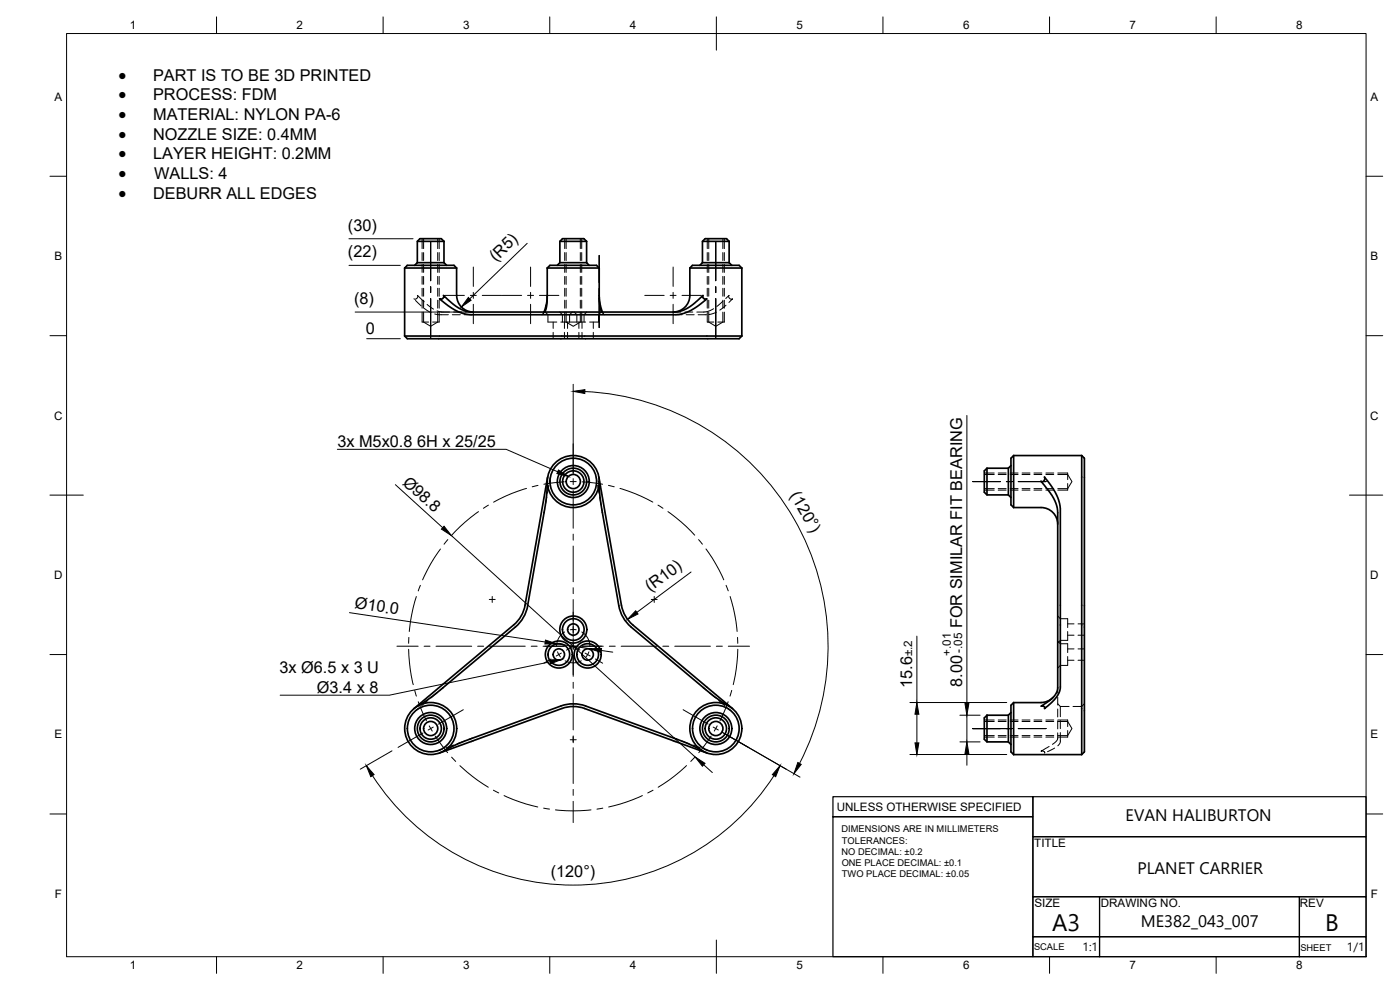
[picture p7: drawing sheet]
<svg xmlns="http://www.w3.org/2000/svg" width="420mm" height="297mm" viewBox="0 0 420 297" stroke-linecap="round" stroke-linejoin="round" font-family="sans-serif">
<defs><g id="words">
<g font-size="7.1">
<text x="315.7" y="279.3">A3</text>
<text x="397.7" y="279.2">B</text>
</g>
<g font-size="5.2">
<text x="35.6" y="24.2">·</text>
<text x="35.6" y="30.1">·</text>
<text x="35.6" y="36">·</text>
<text x="35.6" y="41.9">·</text>
<text x="35.6" y="47.8">·</text>
<text x="35.6" y="53.7">·</text>
<text x="35.6" y="59.6">·</text>
</g>
<g font-size="5">
<text x="337.8" y="246.4">EVAN HALIBURTON</text>
<text x="341.3" y="262.2">PLANET CARRIER</text>
<text x="342.4" y="278.3">ME382_043_007</text>
</g>
<g font-size="4.9">
<text x="46" y="24.2">PART IS TO BE 3D PRINTED</text>
<text x="46" y="30.1">PROCESS: FDM</text>
<text x="46" y="36">MATERIAL: NYLON PA-6</text>
<text x="46" y="41.9">NOZZLE SIZE: 0.4MM</text>
<text x="46" y="47.8">LAYER HEIGHT: 0.2MM</text>
<text x="46.3" y="53.7">WALLS: 4</text>
<text x="46" y="59.6">DEBURR ALL EDGES</text>
<text x="104.4" y="69.2">(30)</text>
<text x="104.4" y="77.2">(22)</text>
<text x="148.8" y="78.7" transform="rotate(-44 148.8 78.7)">(R5)</text>
<text x="106.3" y="91.2">(8)</text>
<text x="109.8" y="100.2">0</text>
<text x="101.2" y="134.1">3x M5x0.8</text>
<text x="125.2" y="134.1">6H x 25/25</text>
<text x="120.6" y="145.1" transform="rotate(42 120.6 145.1)">Ø98.8</text>
<text x="237" y="148.6" transform="rotate(60 237 148.6)">(120°)</text>
<text x="195.2" y="177.7" transform="rotate(-37 195.2 177.7)">(R10)</text>
<text x="106.3" y="182.5" transform="rotate(9 106.3 182.5)">Ø10.0</text>
<text x="288.7" y="188.5" transform="rotate(-90 288.7 188.5)">FOR SIMILAR FIT BEARING</text>
<text x="83.9" y="201.9">3x Ø6.5 x 3 U</text>
<text x="95.1" y="207.9">Ø3.4 x 8</text>
<text x="273.7" y="206.4" transform="rotate(-90 273.7 206.4)">15.6</text>
<text x="288.7" y="206.1" transform="rotate(-90 288.7 206.1)">8.00</text>
<text x="165.3" y="263.2">(120°)</text>
</g>
<g font-size="3.6">
<text x="324.9" y="285.4">1:1</text>
<text x="404.2" y="285.4">1/1</text>
</g>
<g font-size="3.5">
<text x="39" y="8.8">1</text>
<text x="89" y="8.8">2</text>
<text x="139" y="8.8">3</text>
<text x="189" y="8.8">4</text>
<text x="239" y="8.8">5</text>
<text x="289" y="8.8">6</text>
<text x="339" y="8.8">7</text>
<text x="389" y="8.8">8</text>
<text x="16.3" y="30.2">A</text>
<text x="411.3" y="30.2">A</text>
<text x="16.3" y="78">B</text>
<text x="411.3" y="78">B</text>
<text x="16.2" y="125.9">C</text>
<text x="411.2" y="125.9">C</text>
<text x="16.2" y="173.7">D</text>
<text x="411.2" y="173.7">D</text>
<text x="273.7" y="196.9" transform="rotate(-90 273.7 196.9)">±.2</text>
<text x="285.3" y="196.8" transform="rotate(-90 285.3 196.8)">+.01</text>
<text x="288.7" y="195.9" transform="rotate(-90 288.7 195.9)">-.05</text>
<text x="16.3" y="221.6">E</text>
<text x="411.3" y="221.6">E</text>
<text x="251.1" y="243.3">UNLESS OTHERWISE SPECIFIED</text>
<text x="310.4" y="254">TITLE</text>
<text x="16.4" y="269.4">F</text>
<text x="411.4" y="269.4">F</text>
<text x="310.4" y="272.1">SIZE</text>
<text x="330.4" y="272">DRAWING NO.</text>
<text x="390.1" y="272.1">REV</text>
<text x="39" y="290.8">1</text>
<text x="89" y="290.8">2</text>
<text x="139" y="290.8">3</text>
<text x="189" y="290.8">4</text>
<text x="239" y="290.8">5</text>
<text x="289" y="290.8">6</text>
<text x="339" y="290.8">7</text>
<text x="389" y="290.8">8</text>
</g>
<g font-size="2.8">
<text x="252.5" y="249.8">DIMENSIONS ARE IN MILLIMETERS</text>
<text x="252.5" y="256.5">NO DECIMAL: ±0.2</text>
<text x="252.7" y="253.1">TOLERANCES:</text>
<text x="252.6" y="259.8">ONE PLACE DECIMAL: ±0.1</text>
<text x="252.7" y="263.2">TWO PLACE DECIMAL: ±0.05</text>
<text x="310.3" y="285.2">SCALE</text>
<text x="390.2" y="285.3">SHEET</text>
</g>
</g></defs>
<!-- layer: Visible -->
<g fill="none" stroke="#000" stroke-width=".51">
<path d="M125.2 72.4h8M125.2 78.8h8M125.2 78.8l-.8 .8M133.2 72.4l-.8-.8h-6.4l-.8 .8v6.4M133.2 72.4v6.4M133.2 78.8l.8 .8M168 72.4h8M168 78.8h8M168 78.8l-.8 .8M176 72.4l-.8-.8h-6.4l-.8 .8v6.4M176 72.4v6.4M176 78.8l.8 .8"/>
<path d="M210.8 72.4h8M210.8 78.8h8M210.8 78.8l-.8 .8M218.8 72.4l-.8-.8h-6.4l-.8 .8v6.4M218.8 72.4v6.4M218.8 78.8l.8 .8M121.4 80.4l.8-.8h14l.8 .8M121.4 80.4h15.6M121.4 80.4v20.4M131.9 89.6l.5 .2 .5-.3 .3-.5-.1-.4 2.3 2.2 2.1 1.5 1.9 .9 2 .4h61.2l2.1-.4 1.9-.9 2-1.5 2.4-2.2-.1 .4 .3 .5 .5 .3 .5-.2-2.4 2-2.4 1.5-2.2 .9-2.4 .4h-61.9l-2-.4-2.2-.9-2.4-1.5zM137 80.4v8.2M137.1 88.6a5 5 0 0 0 5 5"/>
<path d="M164.2 80.4h15.6M164.2 80.4l-.1 10.8-.3 1.8-.5 .6 .6-1.9 .3-2.6M164.2 80.4l.8-.8h14l.8 .8M179.8 80.4l.1 10.8 .4 1.8 .5 .6-.6-1.9-.4-2.6M207 80.4l.8-.8h14l.8 .8M207 80.4h15.6M207 80.4v8.2a5 5 0 0 1-5 5M222.6 80.4v20.4M121.4 100.8l.8 .8h99.6l.8-.8M121.4 100.8h101.2M303.4 139.7l-.8 .8M304.2 136.7v15.6"/>
<path d="M304.2 136.7l-.8 .8v14l.8 .8M304.2 136.7h20.4M324.6 136.7l.8 .8v88.1l-.8 .8M324.6 136.7v89.7M164.2 144.4l-.1 4-.5 3.5-5.2 29.8a10.8 10.8 0 0 1-3.7 6.4M164.3 143.1l-6.7 38.5a9.9 9.9 0 0 1-3.4 5.9M179.7 143.1l6.8 38.5a10 10 0 0 0 3.4 5.9l29.9 25.1M179.8 144.4l.2 4 .4 3.5 5.3 29.8a10.8 10.8 0 0 0 3.7 6.4M296.2 140.5v8M296.2 140.5l-.8 .8v6.4l.8 .8h6.4M296.2 140.5h6.4M302.6 140.5v8"/>
<path d="M302.6 148.5l.8 .8M304.2 152.3h8.2a5 5 0 0 1 5 5M313.5 143.1l2.3 3.1 1 1.8 1 2.2 .4 2.4v53.8l-.5 1.8-.9 1.3-3.3 3.1 .1-.3-.2-.3-1-.1 2.3-1.5 1.5-1.3 .9-1.3 .3-1.5v-52.9l-.3-1.9-.9-2-3.8-5.1 .4 .2 .5-.3 .3-.6zM154.1 187.5l-29.9 25.1M154.7 188.1l-23.7 19.8-3.1 2.4-2.6 1.6M189.4 188.1l23.6 19.8 3.2 2.4 2.6 1.6M168.6 212.6l-36.7 13.3M168.6 212.6a10 10 0 0 1 6.9 0M175.5 212.6l36.7 13.3M296.2 214.6v8M296.2 214.6l-.8 .8v6.4l.8 .8h6.4M296.2 214.6h6.4"/>
<path d="M302.6 214.6v8M303.4 213.8l-.8 .8M304.2 210.8l-.8 .8v14l.8 .8M304.2 210.8v15.6M304.2 210.8h8.2M316 209.3l-1.9 1.2-1.7 .3M133.1 225.4l3.2-1.7 3.4-1.4 28.7-10.5a10.8 10.8 0 0 1 7.3 0l28.7 10.5 3.4 1.4 3.2 1.7M302.6 222.6l.8 .8M304.2 226.4h20.4"/>
<circle cx="172.1" cy="144.5" r="7.8"/>
<circle cx="172.1" cy="144.5" r="4.8"/>
<circle cx="172.1" cy="144.5" r="4"/>
<circle cx="172.1" cy="144.5" r="2.13"/>
<circle cx="172.1" cy="144.5" r="3.2"/>
<circle cx="172.1" cy="144.5" r="7"/>
<circle cx="167.7" cy="196.4" r="4.1"/>
<circle cx="167.7" cy="196.4" r="1.7"/>
<circle cx="167.7" cy="196.4" r="3.2"/>
<circle cx="172.1" cy="188.9" r="4.1"/>
<circle cx="172.1" cy="188.9" r="1.7"/>
<circle cx="172.1" cy="188.9" r="3.2"/>
<circle cx="176.4" cy="196.4" r="4.1"/>
<circle cx="176.4" cy="196.4" r="1.7"/>
<circle cx="176.4" cy="196.4" r="3.2"/>
<circle cx="129.3" cy="218.6" r="7.8"/>
<circle cx="129.3" cy="218.6" r="4.8"/>
<circle cx="129.3" cy="218.6" r="4"/>
<circle cx="129.3" cy="218.6" r="2.13"/>
<circle cx="129.3" cy="218.6" r="3.2"/>
<circle cx="129.3" cy="218.6" r="7"/>
<circle cx="214.8" cy="218.6" r="7.8"/>
<circle cx="214.8" cy="218.6" r="4.8"/>
<circle cx="214.8" cy="218.6" r="4"/>
<circle cx="214.8" cy="218.6" r="2.13"/>
<circle cx="214.8" cy="218.6" r="3.2"/>
<circle cx="214.8" cy="218.6" r="7"/>
</g>
<!-- layer: Hidden -->
<g fill="none" stroke="#000" stroke-width=".3">
<path d="M127.1 71.6v3M127.1 75.8v2.4M127.1 79.4v2.3M131.4 71.6v3M131.4 75.8v2.4M131.4 79.4v2.3M169.9 71.6v3M169.9 75.8v2.4M169.9 79.4v2.3M174.2 71.6v3M174.2 75.8v2.4M174.2 79.4v2.3"/>
<path d="M212.7 71.6v3M212.7 75.8v2.4M212.7 79.4v2.3M216.9 71.6v3M216.9 75.8v2.4M216.9 79.4v2.3M124.2 89.6l.4 .2 .5-.2 .3-.5-.1-.5 2 2M124.7 90.1l1.7 1.7M126.7 96.6h2M127.1 93.6v3l2.1 1.3 2.2-1.3v-3M127.1 82.9v2.4M127.1 86.5v2.4"/>
<path d="M127.1 90.1v2.4M127.3 92.5l2 1.3M128.2 91.3l1.9 1.5M129.8 96.6h2M130.5 94.2l1.4 .2h2.7M131.2 93.3l1.3 .3h2.4M131.4 82.9v2.4M131.4 86.5v2.4M131.4 90.1v2.4M135.7 94.4h2.4M136.1 93.6h2.4M139.3 94.4h2.1"/>
<path d="M139.7 93.6h2M163.3 93.6l-.7 .8M163.5 93.5l-.5 .7M163.6 93.6l.8 .8v2.2h2.7M164.2 89.2v-.6l.1 1.1-.4 2M166 96.6v1.9M166 99.7v1.9M168 93.6l.8 .8v2.2M168.3 96.6h2.6M169.4 96.6v1.9M169.4 99.7v1.9M169.9 93.6v3l2.1 1.3 2.2-1.3v-3"/>
<path d="M169.9 82.9v2.4M169.9 86.5v2.4M169.9 90.1v2.4M170.3 96.6v1.9M170.3 99.7v1.9M170.9 96.6h2.2M171.7 93.6l-.8 .8v2.2M172.3 93.6l.8 .8v2.2M173.1 96.6h2.7M173.7 96.6v1.9M173.7 99.7v1.9M174.2 82.9v2.4"/>
<path d="M174.2 86.5v2.4M174.2 90.1v2.4M174.7 96.6v1.9M174.7 99.7v1.9M176.1 93.6l-.8 .8v2.2M178.1 96.6v1.9M178.1 99.7v1.9M179.8 89.2v-.6l-.1 1.1 .5 2M180.4 93.6l-.8 .8v2.2h-2.6M180.6 93.5l.5 .7M180.8 93.6l.7 .8M202.4 93.6h2"/>
<path d="M202.6 94.4h2.1M205.5 93.6h2.4M205.9 94.4h2.4M209.5 94.4h2.6M212.3 96.6h1.9M212.7 93.6v3l2.1 1.3 2.1-1.3v-3M212.7 82.9v2.4M212.7 86.5v2.4M212.7 90.1v2.4M214.2 92.6l-1.9 .9-3.2 .1M215 93.6l-2.3 .8M215.4 96.6h2"/>
<path d="M216.9 90.4l-1.8 1.6M216.9 82.9v2.4M216.9 86.5v2.4M216.9 90.1v2.4M217.8 89.6l1-1-.1 .5 .2 .4 .5 .3 .4-.2-1 1.1M217.9 91.6l-1.9 1.5M163.5 152.7l-.2 1.1M164.1 149.1l-.4 2.4M164.2 144.6v.1M164.7 145.6l-.4 2.4M165.1 143.3l-.2 1.1M178.9 143.3l.2 1.1"/>
<path d="M179.3 145.6l.4 2.4M179.8 144.6v.1M180 149.1l.4 2.4M180.6 152.7l.2 1.1M295.4 142.4h3M295.4 146.6h3M299.6 142.4h2.4M299.6 146.6h2.4M303.1 142.4h2.4M303.1 146.6h2.4M306.7 142.4h2.4M306.7 146.6h2.4"/>
<path d="M310.3 142.4h2.4M310.3 146.6h2.4M313.9 142.4h2.4M313.9 146.6h2.4M317.5 142.4h2.9l1.3 2.1-1.3 2.1h-2.9M320.4 141.9v2M320.4 145.1v2M317.4 184.8l.8 .8h2.2v2.7M317.4 192.3l.8 .9h2.2v2.6M320.4 189.5v2.6h-2.2l-.8 .8M320.4 197v2.7h-2.2l-.8 .8M320.4 194.7h1.9"/>
<path d="M320.4 198.1h1.9M320.4 187.2h1.9M320.4 190.6h1.9M323.5 194.7h1.9M323.5 198.1h1.9M323.5 187.2h1.9M323.5 190.6h1.9M125.6 211.7l-.2 .1M125.6 212.5l-.9 .7M128.4 210.2l-1.8 1.5M131.1 207.9l-1.8 1.5M132.9 206.3l-.9 .8"/>
<path d="M211.1 206.3l.9 .8M212.9 207.9l1.9 1.5M215.7 210.2l1.8 1.5M218.4 212.5l.9 .7M218.5 211.7l.2 .1M295.4 216.5h3M299.6 216.5h2.4M303.1 216.5h2.4M306.7 216.5h2.4M310.3 216.5h2.4M313.9 216.5h2.4M317.4 206.3v1.7"/>
<path d="M317.4 209.2v2.3M317.4 212.7v2.4M317.4 216.3v2.4M317.4 219.9l-.1 2.1-1.5 1.3M317.4 211.2l.8 .8M317.5 216.5h2.9l1.3 2.1-1.3 2.1h-2.9M318.2 212v3M318.2 219.8v2.8l-.7 1.2M318.2 216.2v2.4M318.2 212h2.6M320.4 216v2M320.4 219.2v2"/>
<path d="M325.4 211.2l-.8 .8h-2.6M132.8 224.8l-1.2 .4M133.4 225.2l-.2 .1M136.1 223.5l-2.2 .9M139.5 222.3l-2.3 .8M141.7 221.5l-1.1 .4M202.4 221.5l1.1 .4M204.6 222.3l2.2 .8M208 223.5l2.2 .9M210.7 225.2l.2 .1M211.3 224.8l1.1 .4M295.4 220.7h3"/>
<path d="M299.6 220.7h2.4M303.1 220.7h2.4M306.7 220.7h2.4M310.3 220.7h2.4M313.9 220.7h2.4M314.9 224l-2.5 1.4h.8l.4 .3-.1 .2M316.5 224.5l-2.1 1"/>
</g>
<!-- layer: Hidden Narrow -->
<g fill="none" stroke="#000" stroke-width=".3">
<path d="M126.7 71.6v3M126.7 75.8v2.4M126.7 79.4v2.3M131.8 71.6v3M131.8 75.8v2.4M131.8 79.4v2.3M169.5 71.6v3M169.5 75.8v2.4M169.5 79.4v2.3M174.6 71.6v3M174.6 75.8v2.4M174.6 79.4v2.3"/>
<path d="M212.3 71.6v3M212.3 75.8v2.4M212.3 79.4v2.3M217.4 71.6v3M217.4 75.8v2.4M217.4 79.4v2.3M126.7 82.9v2.4M126.7 86.5v2.4M126.7 90.1v2.4M126.7 93.6v3M131.8 82.9v2.4M131.8 86.5v2.4"/>
<path d="M131.8 90.1v2.4M131.8 93.6v3M169.5 82.9v2.4M169.5 86.5v2.4M169.5 90.1v2.4M169.5 93.6v3M174.6 82.9v2.4M174.6 86.5v2.4M174.6 90.1v2.4M174.6 93.6v3M212.3 82.9v2.4M212.3 86.5v2.4"/>
<path d="M212.3 90.1v2.4M212.3 93.6v3M217.4 82.9v2.4M217.4 86.5v2.4M217.4 90.1v2.4M217.4 93.6v3M295.4 141.9h3M295.4 147.1h3M299.6 141.9h2.4M299.6 147.1h2.4M303.1 141.9h2.4M303.1 147.1h2.4"/>
<path d="M306.7 141.9h2.4M306.7 147.1h2.4M310.3 141.9h2.4M310.3 147.1h2.4M313.9 141.9h2.4M313.9 147.1h2.4M317.5 141.9h2.9M317.5 147.1h2.9M295.4 216h3M299.6 216h2.4M303.1 216h2.4M306.7 216h2.4"/>
<path d="M310.3 216h2.4M313.9 216h2.4M317.5 216h2.9M295.4 221.2h3M299.6 221.2h2.4M303.1 221.2h2.4M306.7 221.2h2.4M310.3 221.2h2.4M313.9 221.2h2.4M317.5 221.2h2.9"/>
</g>
<!-- layer: BORDER -->
<g fill="none" stroke="#000" stroke-width=".3">
<path d="M20 10.1h390v276.9h-390zM65 5.1v5M115 5.1v5M165 5.1v5M215 5.1v10M265 5.1v5M315 5.1v5M365 5.1v5M15 52.9h5M410 52.9h5M15 100.7h5M410 100.7h5"/>
<path d="M15 148.6h10M405 148.6h10M15 196.4h5M410 196.4h5M15 244.2h5M410 244.2h5M65 287v5M115 287v5M165 287v5M215 282.1v9.9M265 287v5M315 287v5"/>
<path d="M365 287v5"/>
</g>
<!-- layer: TITLEBLOCK -->
<path d="M250 239h60v6.1h-60zM310 239h100v12h-100zM250 245.1h60v41.9h-60zM310 251h100v18.1h-100zM310 269.1h20v12h-20zM330 269.1h60v12h-60zM390 269.1h20v12h-20zM310 281.1h20v5.9h-20zM330 281.1h60v5.9h-60zM390 281.1h20v5.9h-20z" fill="none" stroke="#000" stroke-width=".36"/>
<!-- layer: Smart Centers -->
<g fill="none" stroke="#000" stroke-width=".3">
<path d="M129.2 72.5v11.7M179.8 76.6v8.2M214.8 72.5v11.7M129.2 86v1.8M129.2 89.6v11.7M133.5 88.6h5.9M141.2 88.6h1.7M142 80.1v5.8M142 87.7v1.8M142 91.3v5.8M144.7 88.6h5.9M150.7 88.6h5.8"/>
<path d="M158.3 88.6h1.8M159.2 80.1v5.8M159.2 87.7v1.8M159.2 91.3v5.8M161.9 88.6h5.8M179.8 86.6v1.8M179.8 90.2v8.1M193.5 88.6h5.8M201.1 88.6h1.8M202 80.1v5.8M202 87.7v1.8M202 91.3v5.8"/>
<path d="M204.7 88.6h5.8M214.8 86v1.8M214.8 89.6v11.7M172 133.2v8.6M143.6 153.5l-4 3.1-4 4M146.6 151.6l-1.5 .9M158 146.5l-4.5 1.6-5.4 2.6M161.5 145.6l-1.8 .5M169.4 144.6l-6.2 .7M171.1 144.5h1.8M172 143.6v1.8M172 147.2v11.3"/>
<path d="M174.7 144.6l6.1 .7M182.6 145.6l1.7 .5M186.1 146.5l4.5 1.6 5.3 2.6M197.5 151.6l1.5 .9M200.4 153.5l4.1 3.1 4 4M291.9 144.5h8.3M302 144.5h1.8M305.6 144.5h8.3M124.9 179l-1.4 5.4-.7 5.1M126.2 175.6l-.7 1.7M132.2 164.7l-3 4.5-2.4 4.8M134.4 161.9l-1.1 1.4"/>
<path d="M146.8 179.9h1.8M147.7 179v1.7M172 160.3v1.8M172 163.8v10.7M172 176.3v1.8M172 179.9v11.3M195.5 179.9h1.7M196.3 179v1.7M209.7 161.9l1.1 1.4M211.9 164.7l2.9 4.5 2.4 4.8M217.9 175.6l.6 1.7M219.1 179l1.4 5.4 .7 5.1"/>
<path d="M119.1 193.9h6.4M122.6 194.8l.5 5.9 .9 4.7M122.7 191.2l-.1 1.8M127.3 193.9h1.8M130.9 193.9h10.7M143.3 193.9h1.8M146.9 193.9h10.7M159.4 193.9h1.8M163 193.9h6.4M165.4 197.7l-2.2 1.3M167.3 195.6l.9 1.5M168.5 195.9l-1.6 .9"/>
<path d="M169.4 189.6a5 5 0 0 0-2.4 4.2M169.6 198.3a5.1 5.1 0 0 0 4.9 0M171.1 193.9h1.8M171.1 189h1.8M171.9 193.8l2.1 1.3M172 191.6v3.2M172 196.6v6.3M172.2 193.8l-2.2 1.3M174.6 189.6a5 5 0 0 1 2.4 4.2M174.7 193.9h6.4M175.6 195.9l1.5 .9M176.7 195.6l-.8 1.5"/>
<path d="M178.7 197.7l2.2 1.3M182.9 193.9h1.7M186.4 193.9h10.7M198.9 193.9h1.8M202.5 193.9h10.7M215 193.9h1.8M218.6 193.9h6.3M221.3 191.2l.1 1.8M221.4 194.8l-.4 5.9-1 4.7M124.5 207.2l.5 1.7M125.5 210.6l2.5 5.6M126.9 219.9l-7.4 4.3"/>
<path d="M128.8 217.8l.9 1.5M130 218.2l-1.5 .8M139 212.9l-7.4 4.4M172 204.7v1.8M172 208.3v10.7M205 212.9l7.5 4.4M214 218.2l1.6 .8M215.2 217.8l-.8 1.5M217.1 219.9l7.5 4.3M218.5 210.6l-2.4 5.6M219.6 207.1l-.5 1.8M291.9 218.6h11.9"/>
<path d="M305.6 218.6h8.3M130.6 220.9l3.7 4.9M135.5 227.2l1.3 1.3M138 229.7l3.7 3.2 4.8 3.3M148.1 237.1l1.6 .8M151.3 238.7l4.7 1.9 5.4 1.5M171.1 222h1.8M172 220.8v2M172 224.4v10.7M172 236.9v1.7M192.8 238.7l-4.7 1.9-5.4 1.5M196 237.1l-1.6 .8"/>
<path d="M206 229.7l-3.6 3.2-4.9 3.3M208.5 227.2l-1.2 1.3M213.4 220.9l-3.7 4.9M163.2 242.5l1.7 .3M166.7 243l5.3 .3 5.4-.3M172 240.4v6.4M180.9 242.5l-1.7 .3"/>
</g>
<!-- layer: FD_Dimensions -->
<g fill="none" stroke="#000" stroke-width=".3">
<path d="M104.7 71.6h19.3M104.7 79.6h15.4M158.2 73l-17.2 16.7M106.6 93.6h33.4M110 101.6h10.1M172 115.3v27.1M175.5 117.5a76.5 76.5 0 0 1 64.5 111.6M290.2 124.7v86.4M118.7 145.4l14.2 12.9M135.5 160.7l73.1 66.4M207.4 171.6l-16.3 12.1M104.9 183.8l58.7 8.8"/>
<path d="M167.1 193.2l9.9 1.4M180.4 195.2l3.5 .5M275.2 190.9v19.9M216.6 219.6l23.5 13.6M273.1 210.8h29M275.2 214.3v8.6M288.1 214.6h6M290.2 214.6v8M111.8 232.7a71.7 71.7 0 0 0 120.5 0M117.6 225.3l-9.5 5.5M211.2 229.5l2.6 2.3M273.1 226.4h29"/>
<path d="M288.1 222.6h6M290.2 226.1v3.5"/>
</g>
<g fill="#000" stroke="#000" stroke-width=".3">
<path d="M140.6 89.2l.8 .9-2.9 2zM172 117.4l3.5-.5v1.2zM133.3 157.9l2.2 2.8-3-1.9zM163.7 192.1l3.4 1.1h-3.6zM177 194.6h3.5l-.2 1.1zM190.8 183.3l.7 .9-3.2 1.6zM275.2 210.8l.6 3.5h-1.2zM289.6 211.1h1.2l-.6 3.5zM109.9 229.7l2.4 2.7-1 .6zM208.6 227.1l3 1.9-.8 .9zM234.1 229.7l-1.3 3.3-1-.6zM239.4 228.8l1.1 .5-2.2 2.8z"/>
<path d="M274.6 222.9h1.2l-.6 3.5zM290.2 222.6l.6 3.5h-1.2z"/>
</g>
<!-- layer: Hole Notes -->
<path d="M167.6 141l3 2-3.5-.9zM165 198l3.6-.1-3.3 1.2z" fill="#000" stroke="#000" stroke-width=".3"/>
<path d="M101.2 134.8h50.7l15.5 6.7M165.1 198.6l-48.2 10h-32.8" fill="none" stroke="#000" stroke-width=".3"/>
<use href="#words"/>
</svg>
